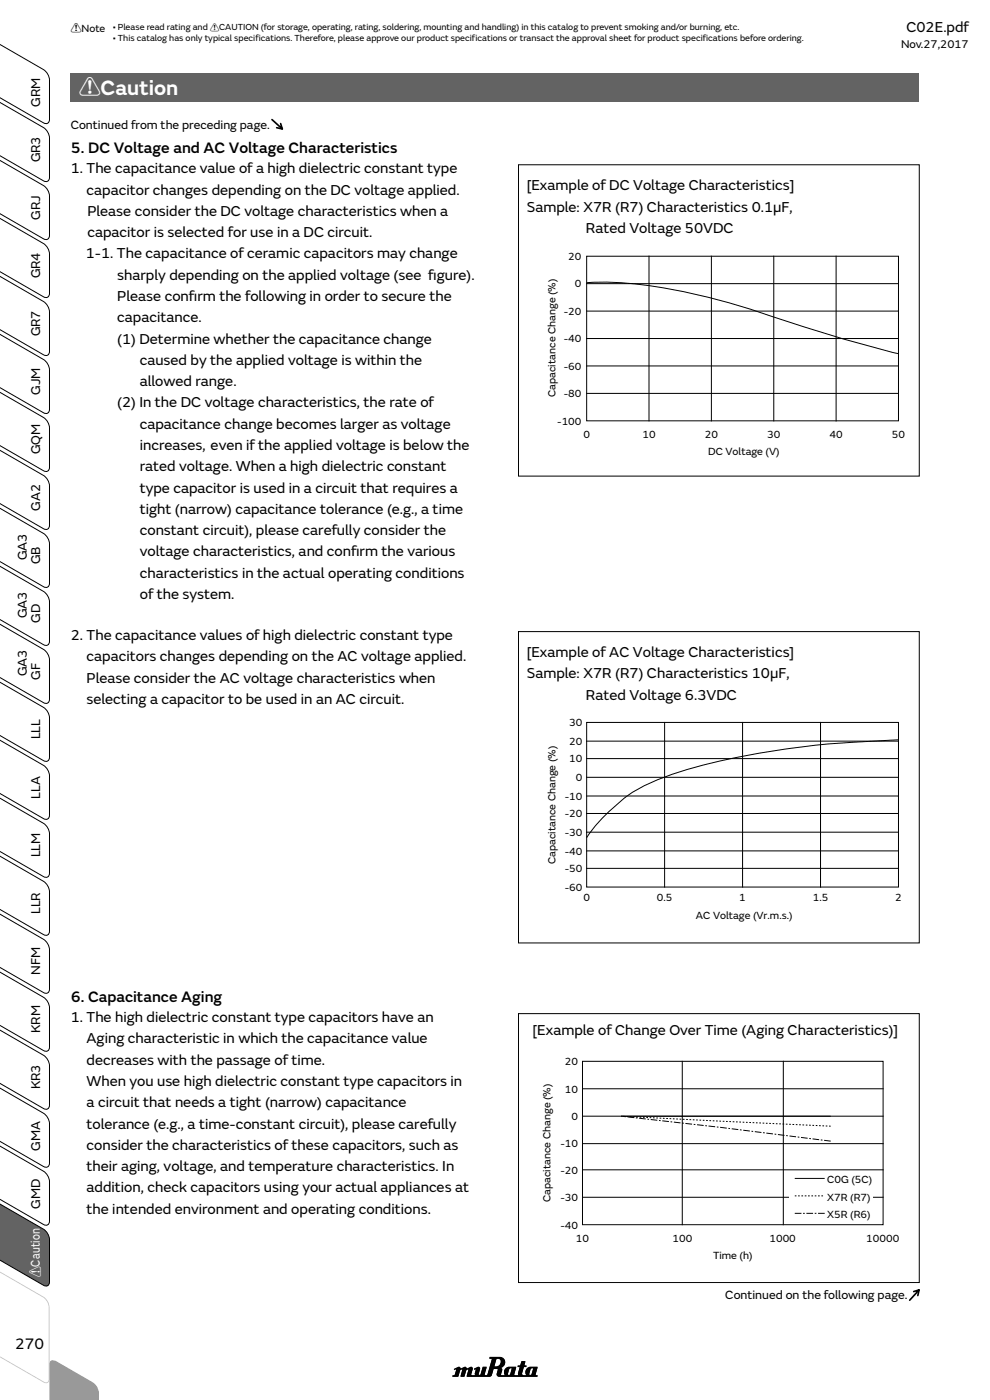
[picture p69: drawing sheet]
<svg xmlns="http://www.w3.org/2000/svg" width="210mm" height="297mm" viewBox="0 0 210 297" stroke-linecap="round" stroke-linejoin="round" font-family="sans-serif">
<defs><g id="words">
<text font-size="4.6" fill="#fff" x="16.8" y="20.2">!Caution</text>
<g font-size="3.4">
<text x="15" y="32.5">5. DC Voltage and AC Voltage Characteristics</text>
<text x="15" y="212.6">6. Capacitance Aging</text>
<text x="3.3" y="286.1">270</text>
</g>
<g font-size="3.2">
<text x="192.3" y="6.7">C02E.pdf</text>
<text x="15" y="36.8">1. The capacitance value of a high dielectric constant type</text>
<text x="18.4" y="41.3">capacitor changes depending on the DC voltage applied.</text>
<text x="111.7" y="40.4">[Example of DC Voltage Characteristics]</text>
<text x="18.5" y="45.8">Please consider the DC voltage characteristics when a</text>
<text x="111.7" y="44.9">Sample: X7R (R7) Characteristics 0.1µF,</text>
<text x="18.5" y="50.3">capacitor is selected for use in a DC circuit.</text>
<text x="124.3" y="49.4">Rated Voltage 50VDC</text>
<text x="18.2" y="54.8">1-1. The capacitance of ceramic capacitors may change</text>
<text x="24.9" y="59.3">sharply depending on the applied voltage (see f</text>
<text x="90.9" y="59.3">igure).</text>
<text x="24.9" y="63.9">Please conf</text>
<text x="40.1" y="63.9">irm the following in order to secure the</text>
<text x="24.9" y="68.4">capacitance.</text>
<text x="24.9" y="72.9">(1) Determine whether the capacitance change</text>
<text x="29.6" y="77.4">caused by the applied voltage is within the</text>
<text x="29.6" y="81.9">allowed range.</text>
<text x="24.9" y="86.4">(2) In the DC voltage characteristics, the rate of</text>
<text x="29.6" y="90.9">capacitance change becomes larger as voltage</text>
<text x="29.6" y="95.5">increases, even if the applied voltage is below the</text>
<text x="29.6" y="100">rated voltage. When a high dielectric constant</text>
<text x="29.6" y="104.5">type capacitor is used in a circuit that requires a</text>
<text x="29.6" y="109">tight (narrow) capacitance tolerance (e.g., a time</text>
<text x="29.6" y="113.5">constant circuit), please carefully consider the</text>
<text x="29.6" y="118">voltage characteristics, and conf</text>
<text x="74.5" y="118">irm the various</text>
<text x="29.6" y="122.5">characteristics in the actual operating conditions</text>
<text x="29.6" y="127.1">of the system.</text>
<text x="15" y="135.8">2. The capacitance values of high dielectric constant type</text>
<text x="18.4" y="140.3">capacitors changes depending on the AC voltage applied.</text>
<text x="111.7" y="139.4">[Example of AC Voltage Characteristics]</text>
<text x="111.7" y="143.9">Sample: X7R (R7) Characteristics 10µF,</text>
<text x="18.4" y="144.8">Please consider the AC voltage characteristics when</text>
<text x="18.4" y="149.3">selecting a capacitor to be used in an AC circuit.</text>
<text x="124.3" y="148.4">Rated Voltage 6.3VDC</text>
<text x="15" y="216.8">1. The high dielectric constant type capacitors have an</text>
<text x="18.4" y="221.4">Aging characteristic in which the capacitance value</text>
<text x="113" y="219.5">[Example of Change Over Time (Aging Characteristics)]</text>
<text x="18.4" y="225.9">decreases with the passage of time.</text>
<text x="18.4" y="230.4">When you use high dielectric constant type capacitors in</text>
<text x="18.4" y="234.9">a circuit that needs a tight (narrow) capacitance</text>
<text x="18.4" y="239.4">tolerance (e.g., a time-constant circuit), please carefully</text>
<text x="18.4" y="243.9">consider the characteristics of these capacitors, such as</text>
<text x="18.4" y="248.4">their aging, voltage, and temperature characteristics. In</text>
<text x="18.4" y="253">addition, check capacitors using your actual appliances at</text>
<text x="18.4" y="257.5">the intended environment and operating conditions.</text>
</g>
<g font-size="2.8">
<text x="8.5" y="22.6" transform="rotate(-90 8.5 22.6)">GRM</text>
<text x="8.5" y="34.5" transform="rotate(-90 8.5 34.5)">GR3</text>
<text x="8.5" y="46.6" transform="rotate(-90 8.5 46.6)">GRJ</text>
<text x="8.5" y="59" transform="rotate(-90 8.5 59)">GR4</text>
<text x="8.5" y="71.3" transform="rotate(-90 8.5 71.3)">GR7</text>
<text x="8.5" y="83.8" transform="rotate(-90 8.5 83.8)">GJM</text>
<text x="8.5" y="96.4" transform="rotate(-90 8.5 96.4)">GQM</text>
<text x="8.5" y="108.3" transform="rotate(-90 8.5 108.3)">GA2</text>
<text x="5.7" y="118.9" transform="rotate(-90 5.7 118.9)">GA3</text>
<text x="8.5" y="119.7" transform="rotate(-90 8.5 119.7)">GB</text>
<text x="5.7" y="131.2" transform="rotate(-90 5.7 131.2)">GA3</text>
<text x="8.5" y="132.1" transform="rotate(-90 8.5 132.1)">GD</text>
<text x="5.7" y="143.5" transform="rotate(-90 5.7 143.5)">GA3</text>
<text x="8.5" y="144.2" transform="rotate(-90 8.5 144.2)">GF</text>
<text x="8.5" y="156.9" transform="rotate(-90 8.5 156.9)">LLL</text>
<text x="8.5" y="169.4" transform="rotate(-90 8.5 169.4)">LLA</text>
<text x="8.5" y="181.9" transform="rotate(-90 8.5 181.9)">LLM</text>
<text x="8.5" y="193.9" transform="rotate(-90 8.5 193.9)">LLR</text>
<text x="8.5" y="206.8" transform="rotate(-90 8.5 206.8)">NFM</text>
<text x="8.5" y="219.1" transform="rotate(-90 8.5 219.1)">KRM</text>
<text x="8.5" y="231.1" transform="rotate(-90 8.5 231.1)">KR3</text>
<text x="8.5" y="244.1" transform="rotate(-90 8.5 244.1)">GMA</text>
<text x="8.5" y="256.4" transform="rotate(-90 8.5 256.4)">GMD</text>
</g>
<text font-size="2.8" fill="#fff" x="8.6" y="270.9" transform="rotate(-90 8.6 270.9)">!Caution</text>
<g font-size="2.6">
<text x="15" y="27.3">Continued from the preceding page.</text>
<text x="153.9" y="275.6">Continued on the following page.</text>
</g>
<text font-size="2.5" x="191.1" y="10.3">Nov.27,2017</text>
<g font-size="2.3">
<text x="15" y="6.9">!Note</text>
<text x="120.5" y="55.2">20</text>
<text x="122" y="61">0</text>
<text x="119.6" y="66.8">-20</text>
<text x="119.6" y="72.6">-40</text>
<text x="119.6" y="78.4">-60</text>
<text x="117.8" y="84.2" transform="rotate(-90 117.8 84.2)">Capacitance Change (%)</text>
<text x="119.6" y="84.3">-80</text>
<text x="118.2" y="90.1">-100</text>
<text x="123.7" y="93">0</text>
<text x="136.3" y="93">10</text>
<text x="149.5" y="93">20</text>
<text x="162.7" y="93">30</text>
<text x="176" y="93">40</text>
<text x="189.2" y="93">50</text>
<text x="150.2" y="96.6">DC Voltage (V)</text>
<text x="120.8" y="154.1">30</text>
<text x="120.8" y="161.7">10</text>
<text x="120.8" y="158">20</text>
<text x="122.2" y="165.7">0</text>
<text x="119.8" y="173.4">-20</text>
<text x="119.8" y="169.7">-10</text>
<text x="119.8" y="177.3">-30</text>
<text x="117.8" y="183.4" transform="rotate(-90 117.8 183.4)">Capacitance Change (%)</text>
<text x="119.8" y="185">-50</text>
<text x="119.8" y="181.3">-40</text>
<text x="119.8" y="189">-60</text>
<text x="123.7" y="191.1">0</text>
<text x="139.3" y="191.1">0.5</text>
<text x="156.8" y="191.1">1</text>
<text x="172.4" y="191.1">1.5</text>
<text x="189.9" y="191.1">2</text>
<text x="147.6" y="194.9">AC Voltage (Vr.m.s.)</text>
<text x="119.8" y="226">20</text>
<text x="119.8" y="231.8">10</text>
<text x="121.2" y="237.6">0</text>
<text x="118.9" y="243.4">-10</text>
<text x="118.9" y="249">-20</text>
<text x="175.5" y="251.1">C0G (5C)</text>
<text x="116.7" y="255" transform="rotate(-90 116.7 255)">Capacitance Change (%)</text>
<text x="118.9" y="254.8">-30</text>
<text x="175.5" y="254.8">X7R (R7)</text>
<text x="118.9" y="260.6">-40</text>
<text x="122.1" y="263.5">10</text>
<text x="142.7" y="263.5">100</text>
<text x="163.2" y="263.5">1000</text>
<text x="175.5" y="258.5">X5R (R6)</text>
<text x="183.8" y="263.5">10000</text>
<text x="151.3" y="267.1">Time (h)</text>
</g>
<g font-size="1.9">
<text x="23.9" y="6.5">• Please read rating and !CAUTION (for storage, operating, rating, soldering, mounting and handling) in this catalog to prevent smoking and/or burning, etc.</text>
<text x="23.9" y="8.8">• This catalog has only typical specifications. Therefore, please approve our product specifications or transact the approval sheet for product specifications before ordering.</text>
</g>
</g></defs>
<path d="M-.1 9.4l9.3 5.4 .9 .9 .4 1.3v8.3a.79 .79 0 0 1-.4 .8 .79 .79 0 0 1-.9 0l-9.3-5.4" fill="none" stroke="#000" stroke-width=".21"/>
<path d="M-.1 19.3v.1l9.7 7.9 .5 .7 .4 1.3v8.3a.79 .79 0 0 1-.4 .8 .79 .79 0 0 1-.9 0l-9.3-7.7z" fill="#fff"/>
<path d="M-.1 21.7l9.3 5.4 .9 .9 .4 1.3v8.3a.79 .79 0 0 1-.4 .8 .79 .79 0 0 1-.9 0l-9.3-5.4" fill="none" stroke="#000" stroke-width=".21"/>
<path d="M-.1 31.6v.1l9.7 7.9 .5 .7 .4 1.3v8.3a.79 .79 0 0 1-.4 .8 .79 .79 0 0 1-.9 0l-9.3-7.7z" fill="#fff"/>
<path d="M-.1 34l9.3 5.4 .9 .9 .4 1.3v8.3a.79 .79 0 0 1-.4 .8 .79 .79 0 0 1-.9 0l-9.3-5.4" fill="none" stroke="#000" stroke-width=".21"/>
<path d="M-.1 43.9v.1l9.7 7.9 .5 .7 .4 1.3v8.3a.79 .79 0 0 1-.4 .8 .79 .79 0 0 1-.9 0l-9.3-7.7z" fill="#fff"/>
<path d="M-.1 46.3l9.3 5.4 .9 .9 .4 1.3v8.3a.79 .79 0 0 1-.4 .8 .79 .79 0 0 1-.9 0l-9.3-5.4" fill="none" stroke="#000" stroke-width=".21"/>
<path d="M-.1 56.2v.1l9.7 7.9 .5 .7 .4 1.3v8.3a.79 .79 0 0 1-.4 .8 .79 .79 0 0 1-.9 0l-9.3-7.7z" fill="#fff"/>
<path d="M-.1 58.6l9.3 5.4 .9 .9 .4 1.3v8.3a.79 .79 0 0 1-.4 .8 .79 .79 0 0 1-.9 0l-9.3-5.4" fill="none" stroke="#000" stroke-width=".21"/>
<path d="M-.1 68.5v.1l9.7 7.9 .5 .7 .4 1.3v8.3a.79 .79 0 0 1-.4 .8 .79 .79 0 0 1-.9 0l-9.3-7.7z" fill="#fff"/>
<path d="M-.1 70.9l9.3 5.4 .9 .9 .4 1.3v8.3a.79 .79 0 0 1-.4 .8 .79 .79 0 0 1-.9 0l-9.3-5.4" fill="none" stroke="#000" stroke-width=".21"/>
<path d="M-.1 80.8v.1l9.7 7.9 .5 .7 .4 1.3v8.3a.79 .79 0 0 1-.4 .8 .79 .79 0 0 1-.9 0l-9.3-7.7z" fill="#fff"/>
<path d="M-.1 83.2l9.3 5.4 .9 .9 .4 1.3v8.3a.79 .79 0 0 1-.4 .8 .79 .79 0 0 1-.9 0l-9.3-5.4" fill="none" stroke="#000" stroke-width=".21"/>
<path d="M-.1 93.1v.1l9.7 7.9 .5 .7 .4 1.3v8.3a.79 .79 0 0 1-.4 .8 .79 .79 0 0 1-.9 0l-9.3-7.7z" fill="#fff"/>
<path d="M-.1 95.5l9.3 5.4 .9 .9 .4 1.3v8.3a.79 .79 0 0 1-.4 .8 .79 .79 0 0 1-.9 0l-9.3-5.4" fill="none" stroke="#000" stroke-width=".21"/>
<path d="M-.1 105.4v.1l9.7 7.9 .5 .7 .4 1.3v8.3a.79 .79 0 0 1-.4 .8 .79 .79 0 0 1-.9 0l-9.3-7.7z" fill="#fff"/>
<path d="M-.1 107.8l9.3 5.4 .9 .9 .4 1.3v8.3a.79 .79 0 0 1-.4 .8 .79 .79 0 0 1-.9 0l-9.3-5.4" fill="none" stroke="#000" stroke-width=".21"/>
<path d="M-.1 117.7v.1l9.7 7.9 .5 .7 .4 1.3v8.3a.79 .79 0 0 1-.4 .8 .79 .79 0 0 1-.9 0l-9.3-7.7z" fill="#fff"/>
<path d="M-.1 120.1l9.3 5.4 .9 .9 .4 1.3v8.3a.79 .79 0 0 1-.4 .8 .79 .79 0 0 1-.9 0l-9.3-5.4" fill="none" stroke="#000" stroke-width=".21"/>
<path d="M-.1 130v.1l9.7 7.9 .5 .7 .4 1.3v8.3a.79 .79 0 0 1-.4 .8 .79 .79 0 0 1-.9 0l-9.3-7.7z" fill="#fff"/>
<path d="M-.1 132.4l9.3 5.4 .9 .9 .4 1.3v8.3a.79 .79 0 0 1-.4 .8 .79 .79 0 0 1-.9 0l-9.3-5.4" fill="none" stroke="#000" stroke-width=".21"/>
<path d="M-.1 142.3v.1l9.7 7.9 .5 .7 .4 1.3v8.3a.79 .79 0 0 1-.4 .8 .79 .79 0 0 1-.9 0l-9.3-7.7z" fill="#fff"/>
<path d="M-.1 144.7l9.3 5.4 .9 .9 .4 1.3v8.3a.79 .79 0 0 1-.4 .8 .79 .79 0 0 1-.9 0l-9.3-5.4" fill="none" stroke="#000" stroke-width=".21"/>
<path d="M-.1 154.6v.1l9.7 7.9 .5 .7 .4 1.3v8.3a.79 .79 0 0 1-.4 .8 .79 .79 0 0 1-.9 0l-9.3-7.7z" fill="#fff"/>
<path d="M-.1 157l9.3 5.4 .9 .9 .4 1.3v8.3a.79 .79 0 0 1-.4 .8 .79 .79 0 0 1-.9 0l-9.3-5.4" fill="none" stroke="#000" stroke-width=".21"/>
<path d="M-.1 166.9v.1l9.7 7.9 .5 .7 .4 1.3v8.3a.79 .79 0 0 1-.4 .8 .79 .79 0 0 1-.9 0l-9.3-7.7z" fill="#fff"/>
<path d="M-.1 169.3l9.3 5.4 .9 .9 .4 1.3v8.3a.79 .79 0 0 1-.4 .8 .79 .79 0 0 1-.9 0l-9.3-5.4" fill="none" stroke="#000" stroke-width=".21"/>
<path d="M-.1 179.2v.1l9.7 7.9 .5 .7 .4 1.3v8.3a.79 .79 0 0 1-.4 .8 .79 .79 0 0 1-.9 0l-9.3-7.7z" fill="#fff"/>
<path d="M-.1 181.6l9.3 5.4 .9 .9 .4 1.3v8.3a.79 .79 0 0 1-.4 .8 .79 .79 0 0 1-.9 0l-9.3-5.4" fill="none" stroke="#000" stroke-width=".21"/>
<path d="M-.1 191.5v.1l9.7 7.9 .5 .7 .4 1.3v8.3a.79 .79 0 0 1-.4 .8 .79 .79 0 0 1-.9 0l-9.3-7.7z" fill="#fff"/>
<path d="M-.1 193.9l9.3 5.4 .9 .9 .4 1.3v8.3a.79 .79 0 0 1-.4 .8 .79 .79 0 0 1-.9 0l-9.3-5.4" fill="none" stroke="#000" stroke-width=".21"/>
<path d="M-.1 203.8v.1l9.7 7.9 .5 .7 .4 1.3v8.3a.79 .79 0 0 1-.4 .8 .79 .79 0 0 1-.9 0l-9.3-7.7z" fill="#fff"/>
<path d="M-.1 206.2l9.3 5.4 .9 .9 .4 1.3v8.3a.79 .79 0 0 1-.4 .8 .79 .79 0 0 1-.9 0l-9.3-5.4" fill="none" stroke="#000" stroke-width=".21"/>
<path d="M-.1 216.1v.1l9.7 7.9 .5 .7 .4 1.3v8.3a.79 .79 0 0 1-.4 .8 .79 .79 0 0 1-.9 0l-9.3-7.7z" fill="#fff"/>
<path d="M-.1 218.5l9.3 5.4 .9 .9 .4 1.3v8.3a.79 .79 0 0 1-.4 .8 .79 .79 0 0 1-.9 0l-9.3-5.4" fill="none" stroke="#000" stroke-width=".21"/>
<path d="M-.1 228.4v.1l9.7 7.9 .5 .7 .4 1.3v8.3a.79 .79 0 0 1-.4 .8 .79 .79 0 0 1-.9 0l-9.3-7.7z" fill="#fff"/>
<path d="M-.1 230.8l9.3 5.4 .9 .9 .4 1.3v8.3a.79 .79 0 0 1-.4 .8 .79 .79 0 0 1-.9 0l-9.3-5.4" fill="none" stroke="#000" stroke-width=".21"/>
<path d="M-.1 240.7v.1l9.7 7.9 .5 .7 .4 1.3v8.3a.79 .79 0 0 1-.4 .8 .79 .79 0 0 1-.9 0l-9.3-7.7z" fill="#fff"/>
<path d="M-.1 243.1l9.3 5.4 .9 .9 .4 1.3v8.3a.79 .79 0 0 1-.4 .8 .79 .79 0 0 1-.9 0l-9.3-5.4" fill="none" stroke="#000" stroke-width=".21"/>
<path d="M-.1 253v.1l9.7 7.9 .5 .7 .4 1.3v8.9a.79 .79 0 0 1-.4 .8 .79 .79 0 0 1-.9 0l-9.3-7.7z" fill="#636363"/>
<path d="M-.1 255.4l9.3 5.4 .9 .9 .4 1.3v8.9a.79 .79 0 0 1-.4 .8 .79 .79 0 0 1-.9 0l-9.3-5.4" fill="none" stroke="#000" stroke-width=".21"/>
<path d="M96.3 290.4l.1 .2 .4-.1-.3 1-.5 .2v.3h1.2l.4-1.4 .4-.2-.2 1.6h.7l.4-1.4 .4-.2-.2 1.6h5l.2-.3 .5-1.4 .8 .1-.3 1a.5 .5 0 0 0 .5 .6h8.2v-.3l-.4-.1 .4-1.7h-1.4a1.22 1.22 0 0 0-1 1.8h-.7l-.2-.3 .4-1.5h.5l.1-.2-.5-.1 .2-.8-.8-.1-.3 .9-.5 .1v.2l.4 .1a2.26 2.26 0 0 0-.3 1.7h-.7l-.1-.1 .3-1.7a3.3 3.3 0 0 0-2 .2 1.67 1.67 0 0 0-.4 1.6h-.7l.2-1.2-.2-.4a1.18 1.18 0 0 0 .8-1.4 1.18 1.18 0 0 0-1.4-.9l-1.8 .1-.1 .3 .5 .1-.9 3.2-.2 .2-.4-.1 .4-1.7h-.8l-.5 1.6-.2 .2-.2-.2 .4-1.2-.4-.4-1 .4 .1 .2h.3l-.2 1.2h-.6l-.2-.1 .4-1.3-.2-.3-.2-.1-.8 .4-.3-.3-.2-.1-.8 .4-.5-.4zM105.3 288.2a.71 .71 0 0 1 .9 .3 .71 .71 0 0 1-.2 .9l-.3 .4h-.8zM108.1 290.3h.5l-.4 1.2-.3 .2-.2-.2zM112.6 290.3h.5l-.3 1.2-.4 .2-.2-.2z" fill="#000"/>
<path d="M-.1 268l9.7 7.3 .7 1.2 .2 .8v15.2a.79 .79 0 0 1-.4 .9 .79 .79 0 0 1-.9-.1l-9.3-7.1v-.2l9.7 7.2a.57 .57 0 0 0 .7-.7v-15.2a2.68 2.68 0 0 0-1.2-2.1l-9.2-7z" fill="#c2c2c2"/>
<path d="M10.6 288.9a.99 .99 0 0 1 1.4-.1l7.5 4.4a3.5 3.5 0 0 1 1.5 3.9h-10.5z" fill="#959595"/>
<path d="M15 15.5h180v6h-180z" fill="#636363"/>
<path d="M96.3 290.5l.1 .2 .4-.1-.3 1-.5 .2v.3h1.2l.4-1.4 .4-.2-.2 1.6h.7l.4-1.4 .4-.2-.2 1.6h5l.2-.3 .5-1.4 .8 .1-.3 1a.5 .5 0 0 0 .5 .6h8.2v-.3l-.4-.1 .4-1.7h-1.4a1.22 1.22 0 0 0-1 1.8h-.7l-.2-.3 .4-1.5h.5l.1-.2-.5-.1 .2-.8-.8-.1-.3 .9-.5 .1v.2l.4 .1a2.26 2.26 0 0 0-.3 1.7h-.7l-.1-.1 .3-1.7a3.3 3.3 0 0 0-2 .2 1.67 1.67 0 0 0-.4 1.6h-.7l.2-1.2-.2-.4a1.18 1.18 0 0 0 .8-1.4 1.18 1.18 0 0 0-1.4-.9l-1.8 .1-.1 .3 .5 .1-.9 3.2-.2 .2-.4-.1 .4-1.7h-.8l-.5 1.6-.2 .2-.2-.2 .4-1.2-.4-.4-1 .4 .1 .2h.3l-.2 1.2h-.6l-.2-.1 .4-1.3-.2-.3-.2-.1-.8 .4-.3-.3-.2-.1-.8 .4-.5-.4zM105.3 288.3a.71 .71 0 0 1 .9 .3 .71 .71 0 0 1-.2 .9l-.3 .4h-.8zM108.1 290.4h.5l-.4 1.2-.3 .2-.2-.2zM112.6 290.4h.5l-.3 1.2-.4 .2-.2-.2z" fill="#000"/>
<g fill="none" stroke="#000" stroke-width=".21">
<path d="M110 35h85v66h-85zM124.4 60a87.9 87.9 0 0 1 26.4 3.2l5.2 1.4a500.7 500.7 0 0 0 33.1 10.1l1.5 .3M124.4 54.4h66.2v34.9h-66.2zM137.7 54.4v34.9M150.9 54.4v34.9M164.1 54.4v34.9M177.4 54.4v34.9M124.4 77.6h66.2M124.4 71.8h66.2M124.4 66h66.2M124.4 60.2h66.2M124.4 83.5h66.2"/>
<path d="M110 134h85v66h-85zM124.4 157.2h66.2M124.4 153.3h66.2v34.9h-66.2zM141 153.3v34.9M157.5 153.3v34.9M174.1 153.3v34.9M190.6 156.9l-.2 .1a191.3 191.3 0 0 0-40.9 5.2 59.6 59.6 0 0 0-14.6 5.4 37.7 37.7 0 0 0-10.5 10.1M124.4 176.5h66.2M124.4 172.6h66.2M124.4 168.9h66.2M124.4 164.9h66.2M124.4 160.9h66.2"/>
<path d="M124.4 184.2h66.2M124.4 180.5h66.2M110 215h85v57.1h-85zM123.6 236.8h63.7M123.6 231h63.7M123.6 225.2h63.7v34.6h-63.7zM131.8 236.8h44.4M144.7 225.2v34.6M166.2 225.2v34.6M123.6 254h63.7M123.6 248.2h63.7M123.6 242.6h63.7"/>
</g>
<path d="M176.2 238.9l-44.4-2.1" fill="none" stroke="#000" stroke-width=".21" stroke-dasharray=".4 .4" stroke-linecap="butt"/>
<path d="M176.2 242.1l-23.3-2.9-21.1-2.4" fill="none" stroke="#000" stroke-width=".21" stroke-dasharray="1.4 .4 .4 .4" stroke-linecap="butt"/>
<path d="M167.5 248.8h17.7v10.2h-17.7z" fill="#fff"/>
<path d="M168.6 250h6.3" fill="none" stroke="#000" stroke-width=".21"/>
<path d="M168.6 253.7h6.3" fill="none" stroke="#000" stroke-width=".21" stroke-dasharray=".4 .4" stroke-linecap="butt"/>
<path d="M168.6 257.4h6.3" fill="none" stroke="#000" stroke-width=".21" stroke-dasharray="1.4 .4 .4 .4" stroke-linecap="butt"/>
<path d="M57.7 25.4l2.2 2-.4-1.2M58.7 27.1l1.2 .3M193.8 274l1.2-.4-2 2.2M195 273.6l-.3 1.2" fill="none" stroke="#000" stroke-width=".35"/>
<use href="#words"/>
</svg>
